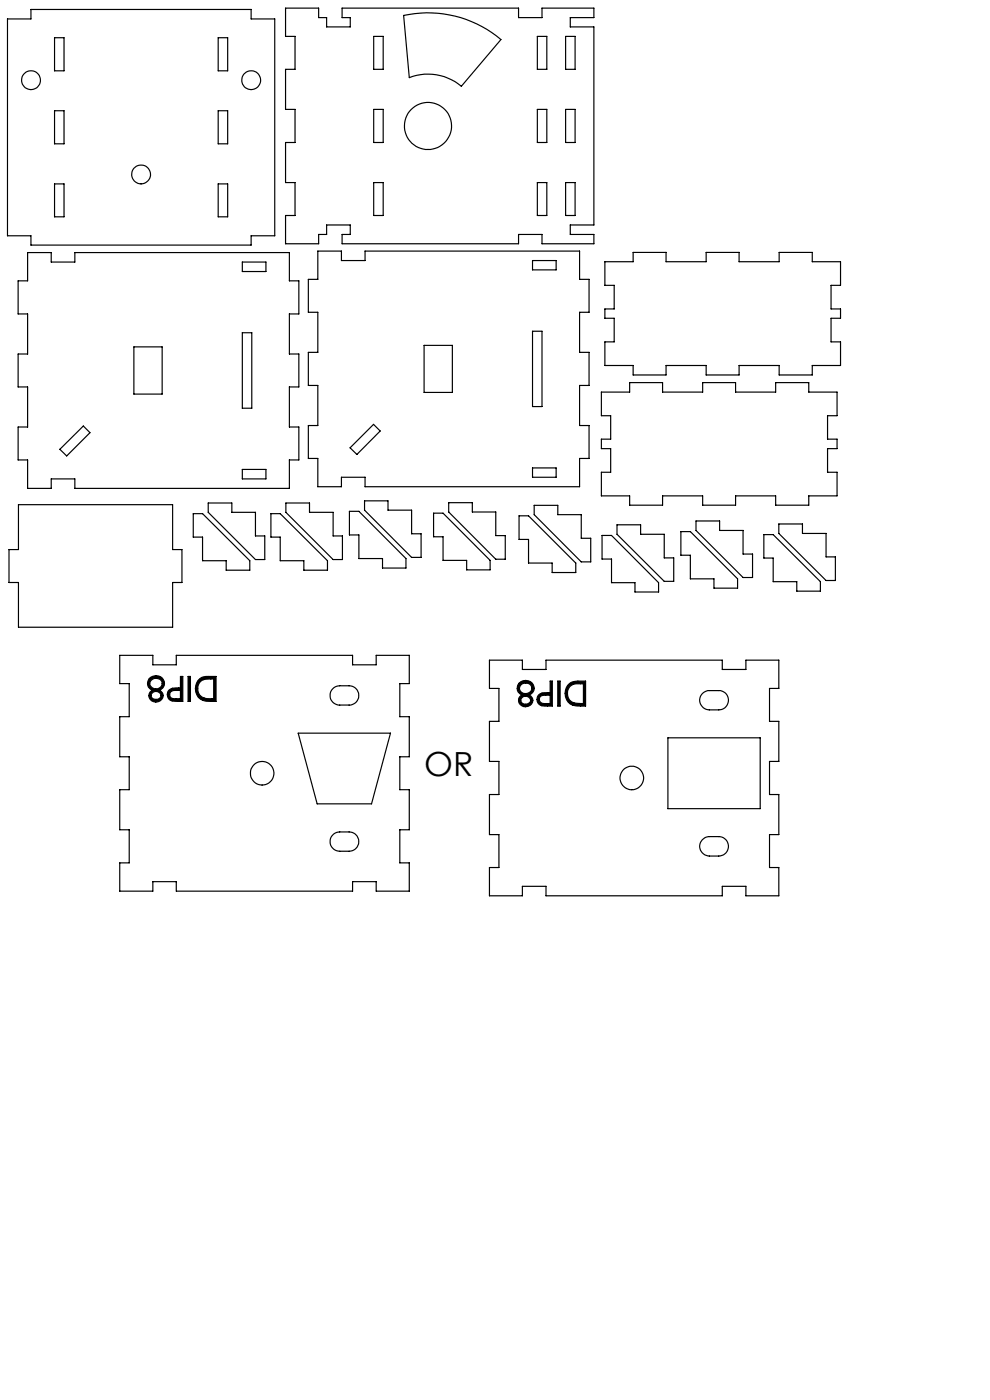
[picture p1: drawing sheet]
<svg xmlns="http://www.w3.org/2000/svg" width="210mm" height="297mm" viewBox="0 0 210 297" stroke-linecap="round" stroke-linejoin="round" font-family="sans-serif">
<defs><g id="words">
<text font-size="7.1" x="90" y="164.5">OR</text>
</g></defs>
<path d="M42.4 144.7l.1-.1a2.67 2.67 0 0 1 2.2-.6h.6v4.2a3.1 3.1 0 0 1-3-.9 2.38 2.38 0 0 1 .1-2.6zM42.1 144.2a2.77 2.77 0 0 0-.3 3.3 2.77 2.77 0 0 0 2.9 1.3h1.1v-5.3h-2.4l-.8 .3zM39.9 143.5v5.3h.5v-5.3zM36.2 146.8l.7-.3h1.4v1.7h-1a.94 .94 0 0 1-1.1-.3 .94 .94 0 0 1 0-1.1zM38.3 143.5v2.4l-1.8 .1a1.41 1.41 0 0 0-1 1.7 1.41 1.41 0 0 0 1.7 1.1h1.6v-5.3zM32 144.3a1.3 1.3 0 0 1 1.6-.4 1.3 1.3 0 0 1 .7 1.5 1.29 1.29 0 0 1-1.6 .7 1.29 1.29 0 0 1-.8-1.5zM32.3 146.9l.6-.2 .8 .1 .4 .7-.1 .5-.5 .3h-.9l-.6-.6zM31.7 143.9l-.4 1a1.55 1.55 0 0 0 1 1.5l-.7 .7a1.46 1.46 0 0 0 1.5 1.8 1.46 1.46 0 0 0 1.4-1.9l-.7-.6 .8-.5 .2-.5a1.8 1.8 0 0 0-1-1.9 1.8 1.8 0 0 0-2.1 .4zM121 145.5l.1-.1a2.88 2.88 0 0 1 2.1-.3h.6v4.2h-.4a2.63 2.63 0 0 1-2.8-1.1 2.35 2.35 0 0 1 .4-2.7zM120.5 145.2a2.77 2.77 0 0 0-.3 3.2 2.77 2.77 0 0 0 3 1.4h1v-5.3l-2.5 .1zM118.3 144.5v5.3h.5v-5.3zM114.7 147.7l.5-.2h1.5v1.8h-1.1a.92 .92 0 0 1-1.1-.4 .92 .92 0 0 1 .2-1.2zM116.7 144.5v2.4l-1.1 .1a1.45 1.45 0 0 0-1.7 1.5 1.45 1.45 0 0 0 1.9 1.3h1.4v-5.3zM110.3 145.4h.1a1.27 1.27 0 0 1 1.6-.5 1.27 1.27 0 0 1 .7 1.5l-.2 .3a1.26 1.26 0 0 1-1.6 .3 1.26 1.26 0 0 1-.6-1.6zM110.7 148l.6-.3 .6 .1 .6 .5v.6l-.6 .5-1-.1-.4-.6zM110.2 144.9l-.5 .8a1.5 1.5 0 0 0 1 1.8l-.4 .3a1.46 1.46 0 0 0 .5 2 1.46 1.46 0 0 0 2-.5l.2-.6v-.5l-.2-.3-.5-.4 .8-.8a1.73 1.73 0 0 0-.5-2.1 1.73 1.73 0 0 0-2.1 0z" fill-rule="evenodd" fill="#000"/>
<g fill="none" stroke="#000" stroke-width=".25">
<path d="M1.6 4h5v-2h46.7v2h5v46h-5v2h-46.7v-2h-5zM11.6 8h2v7h-2zM46.3 8h2v7h-2zM60.6 1.7h7v2h1.7v2h5v-2h-1.7v-2h37.4v2h5v-2h11v2h-5v2h5v42h-5v2h5v2h-11v-2h-5v2h-37.4v-2h1.7v-2h-5v2h-1.7v2h-7v-6h2v-7h-2v-8.5h2v-7h-2v-8.5h2v-7h-2zM79.3 7.7h2v7h-2zM85.6 3.3a24 24 0 0 1 20.7 5.1l-8.4 9.9a10.9 10.9 0 0 0-11.1-1.8zM114 7.7h2v7h-2zM120 7.7h2v7h-2zM11.6 23.5h2v7h-2zM11.6 39h2v7h-2zM46.3 23.5h2v7h-2zM46.3 39h2v7h-2z"/>
<path d="M79.3 38.7h2v7h-2zM79.3 23.2h2v7h-2zM114 38.7h2v7h-2zM114 23.2h2v7h-2zM120 38.7h2v7h-2zM120 23.2h2v7h-2zM5.9 53.6h5v2h5v-2h45.5v6h2v7h-2v8.5h2v7h-2v8.5h2v7h-2v6h-45.5v-2h-5v2h-5v-6h-2.1v-7h2.1v-8.5h-2.1v-7h2.1v-8.5h-2.1v-7h2.1zM51.4 55.6h5v2h-5zM67.4 53.3h5v2h5v-2h45.5v6h2.1v6.9h-2.1v8.6h2.1v7h-2.1v8.5h2.1v7h-2.1v6h-45.5v-2.1h-5v2.1h-5v-6h-2v-7h2v-8.5h-2v-7h2v-8.6h-2v-6.9h2zM113 55.3h5v2h-5zM128.3 55.5h6v-2h7v2h8.5v-2h7v2h8.5v-2h7v2h6v5h-2v5h2v2h-2v5h2v5h-6v2h-7v-2h-8.5v2h-7v-2h-8.5v2h-7v-2h-6v-5h2v-5h-2v-2h2v-5h-2zM28.4 73.6h6v10h-6z"/>
<path d="M51.4 70.6h2v16h-2zM90 73.3h6v10h-6zM113 70.3h2v16h-2zM12.7 95.3l5-4.9 1.4 1.4-5 4.9zM51.4 99.6h5v2h-5zM74.3 95l4.9-5 1.4 1.4-4.9 5zM113 99.3h5v1.9h-5zM127.6 83.2h6v-2h6.9v2h8.5v-2h7v2h8.5v-2h7.1v2h6v5h-2.1v5h2.1v2h-2.1v5h2.1v5h-6v2h-7.1v-2h-8.5v2h-7v-2h-8.5v2h-6.9v-2h-6v-5h1.9v-5h-1.9v-2h1.9v-5h-1.9zM3.9 107.1h32.7v9.5h2v7h-2v9.5h-32.7v-9.5h-2v-7h2zM41 109h2l10 10v2h-5v-2h-5v-5.1h-2zM44.2 106.7h5v2h5v5h2v5h-2l-10-10zM57.5 109h1.9l10.1 10v2h-5v-2h-5.1v-5.1h-1.9z"/>
<path d="M60.6 106.7h5.1v2h5v5h1.9v5h-1.9l-10.1-10zM74.1 108.5h2l10 10v2h-5v-2h-5v-5h-2zM77.3 106.3h5v1.9h5v5h2v5h-2l-10-10zM92 108.9h2l10 10v2h-5v-2h-5v-5h-2zM95.2 106.6h5v2h5v5h2v5h-2l-10-10zM110.1 109.4h2l10 10v2.1h-5v-2.1h-5v-5h-2zM113.3 107.2h5v2h5v5h2v5h-2l-10-10zM127.7 113.6h2l10 10v2h-5v-2h-5v-5h-2zM130.9 111.3h5v2h5v5.1h2v4.9h-2l-10-10zM144.4 112.8h2l10.1 10v2h-5.1v-2h-5v-5h-2zM147.6 110.5h5v2h5v5h2v5h-2l-10-10zM162 113.4h2l10 10v2h-5v-2h-5v-5h-2z"/>
<path d="M165.2 111.2h5v2h5v4.9h2v5.1h-2l-10-10zM25.4 139h7v2h5v-2h37.4v2h5v-2h7v6h-2v7h2v8.5h-2v7h2v8.5h-2v7.1h2v6h-7v-2.1h-5v2.1h-37.4v-2.1h-5v2.1h-7v-6h2v-7.1h-2v-8.5h2v-7h-2v-8.5h2v-7h-2zM31.7 143.9a1.82 1.82 0 0 1 2.1-.4 1.82 1.82 0 0 1 1.1 1.8 1.67 1.67 0 0 1-1.1 1.1 1.36 1.36 0 0 1 .6 1.8 1.36 1.36 0 0 1-1.8 .7 1.29 1.29 0 0 1-1-1.1 1.29 1.29 0 0 1 .7-1.4 1.57 1.57 0 0 1-.6-2.5zM32.1 144.3a1.23 1.23 0 0 1 1.7-.3 1.23 1.23 0 0 1 .3 1.8 1.31 1.31 0 0 1-1.6 .2 1.31 1.31 0 0 1-.6-1.4zM32.3 147a1.02 1.02 0 0 1 1.2-.2 1.02 1.02 0 0 1 .6 1.1 1.06 1.06 0 0 1-1.3 .5 1.06 1.06 0 0 1-.7-1.2zM36.2 146.8l.5-.3h1.6v1.7h-1a.94 .94 0 0 1-1.1-.3 .94 .94 0 0 1 0-1.1zM38.3 143.5h.5v5.3h-1.1a2.13 2.13 0 0 1-2-.7 1.45 1.45 0 0 1 0-1.6 1.45 1.45 0 0 1 1.6-.6h1zM39.9 143.5h.5v5.3h-.5zM42 144.4a2.3 2.3 0 0 1 2.2-.9h1.6v5.3h-1.1a2.76 2.76 0 0 1-2.9-1.2 2.76 2.76 0 0 1 .2-3.2zM42.4 144.7a3.5 3.5 0 0 1 2.9-.7v4.2h-.3a2.48 2.48 0 0 1-3-1.6 2.12 2.12 0 0 1 .4-1.9zM63.3 155.5h19.5l-4 15h-11.5zM70.6 146.2l.5-.5 .6-.2h2.3a2.05 2.05 0 0 1 2.1 2 2.05 2.05 0 0 1-2.1 2.1h-1.9a2.02 2.02 0 0 1-1.9-1.2 2.02 2.02 0 0 1 .4-2.2z"/>
<path d="M103.8 140h7v2h5v-2h37.4v2h5v-2h7v6h-2v7h2v8.5h-2v7.1h2v8.5h-2v6.9h2v6h-7v-2h-5v2h-37.4v-2h-5v2h-7v-6h2v-6.9h-2v-8.5h2v-7.1h-2v-8.5h2v-7h-2zM110.1 145a1.73 1.73 0 0 1 2.4-.4 1.73 1.73 0 0 1 .4 2.4l-.6 .5a1.3 1.3 0 0 1 .7 1.5 1.3 1.3 0 0 1-1.5 .9 1.31 1.31 0 0 1-1.4-.9 1.31 1.31 0 0 1 .6-1.5 1.57 1.57 0 0 1-.6-2.5zM110.5 145.3a1.31 1.31 0 0 1 1.5-.3 1.31 1.31 0 0 1 .8 1.3 1.36 1.36 0 0 1-1.4 .8 1.36 1.36 0 0 1-1.2-1.1zM110.7 148a1.04 1.04 0 0 1 1.2-.2 1.04 1.04 0 0 1 .6 1.1 1.05 1.05 0 0 1-1.2 .5 1.05 1.05 0 0 1-.8-1.1zM114.7 147.7l.4-.2h1.6v1.8h-1a.96 .96 0 0 1-1.1-.4 .96 .96 0 0 1 .1-1.2zM116.7 144.5h.5v5.3h-1.1a1.71 1.71 0 0 1-2.2-1 1.47 1.47 0 0 1 1.8-1.8l1-.1zM118.3 144.5h.5v5.3h-.5zM120.4 145.4a2.42 2.42 0 0 1 2.2-.9h1.6v5.3h-1a2.74 2.74 0 0 1-3-1.2 2.74 2.74 0 0 1 .2-3.2zM120.9 145.7a3.3 3.3 0 0 1 2.9-.6v4.2l-1.1-.1a2.14 2.14 0 0 1-2.2-1.1 2.14 2.14 0 0 1 .4-2.4zM141.7 156.5h19.6v15.1h-19.6zM149 147.1l1.1-.6h2.4a2.05 2.05 0 0 1 2 2.1 2.05 2.05 0 0 1-2 2h-2a2.05 2.05 0 0 1-1.9-1.2 2.05 2.05 0 0 1 .4-2.3zM70.6 177.2l.5-.5 .6-.2h2.3a2.05 2.05 0 0 1 2.1 2 2.05 2.05 0 0 1-2.1 2.1h-1.9a2.03 2.03 0 0 1-1.9-1.2 2.03 2.03 0 0 1 .4-2.2z"/>
<path d="M149 178.1l.5-.4 .6-.2h2.4a2.06 2.06 0 0 1 2 2 2.06 2.06 0 0 1-2 2.1h-2a2.05 2.05 0 0 1-1.9-1.2 2.05 2.05 0 0 1 .4-2.3z"/>
<circle cx="6.6" cy="17" r="2.01"/>
<circle cx="53.3" cy="17" r="2"/>
<circle cx="29.9" cy="37" r="2"/>
<circle cx="90.8" cy="26.7" r="5"/>
<circle cx="55.6" cy="164" r="2.5"/>
<circle cx="134" cy="165" r="2.49"/>
</g>
<use href="#words"/>
</svg>
